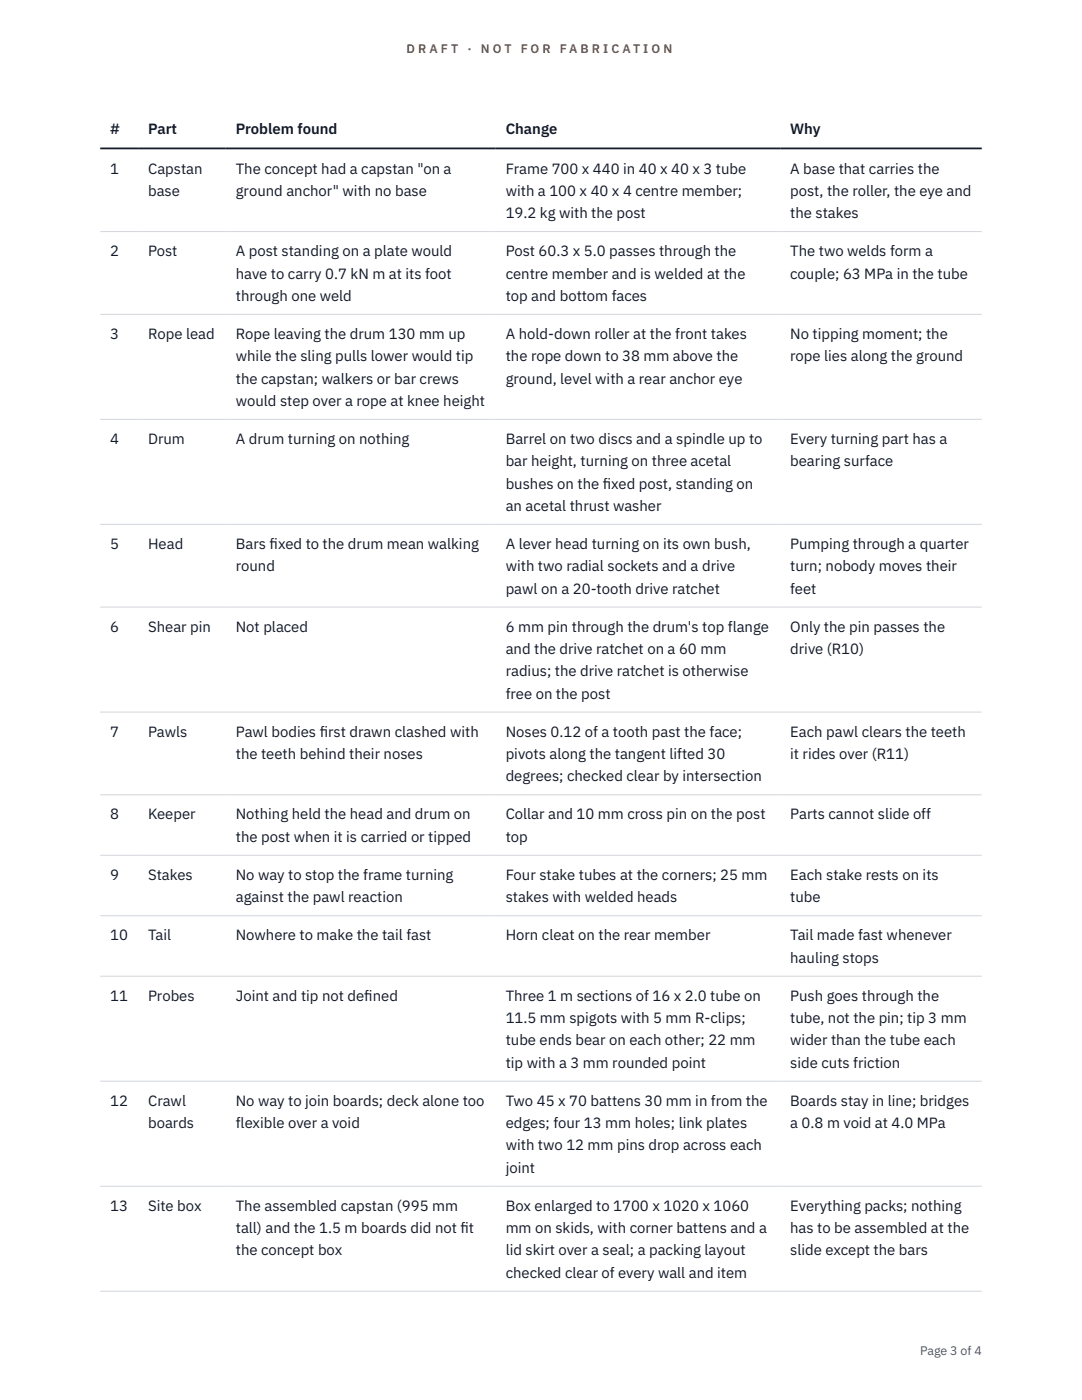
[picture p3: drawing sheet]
<svg xmlns="http://www.w3.org/2000/svg" width="216mm" height="279mm" viewBox="0 0 216 279" stroke-linecap="round" stroke-linejoin="round" font-family="sans-serif">
<defs><g id="words">
<g font-size="3" fill="#111827">
<text x="22" y="26.8">#</text>
<text x="29.6" y="26.8">Part</text>
<text x="47.1" y="26.8">Problem found</text>
<text x="100.9" y="26.8">Change</text>
<text x="157.7" y="26.8">Why</text>
<text x="22" y="34.6">1</text>
<text x="29.6" y="34.6">Capstan</text>
<text x="47.1" y="34.6">The concept had a capstan &quot;on a</text>
<text x="100.9" y="34.6">Frame 700 x 440 in 40 x 40 x 3 tube</text>
<text x="157.7" y="34.6">A base that carries the</text>
<text x="29.6" y="39.1">base</text>
<text x="47.1" y="39.1">ground anchor&quot; with no base</text>
<text x="100.9" y="39.1">with a 100 x 40 x 4 centre member;</text>
<text x="157.7" y="39.1">post, the roller, the eye and</text>
<text x="100.9" y="43.5">19.2 kg with the post</text>
<text x="157.7" y="43.5">the stakes</text>
<text x="22" y="51.1">2</text>
<text x="29.6" y="51.1">Post</text>
<text x="47.1" y="51.1">A post standing on a plate would</text>
<text x="100.9" y="51.1">Post 60.3 x 5.0 passes through the</text>
<text x="157.7" y="51.1">The two welds form a</text>
<text x="47.1" y="55.6">have to carry 0.7 kN m at its foot</text>
<text x="100.9" y="55.6">centre member and is welded at the</text>
<text x="157.7" y="55.6">couple; 63 MPa in the tube</text>
<text x="47.1" y="60">through one weld</text>
<text x="100.9" y="60">top and bottom faces</text>
<text x="22" y="67.7">3</text>
<text x="29.6" y="67.7">Rope lead</text>
<text x="47.1" y="67.7">Rope leaving the drum 130 mm up</text>
<text x="100.9" y="67.7">A hold-down roller at the front takes</text>
<text x="157.7" y="67.7">No tipping moment; the</text>
<text x="47.1" y="72.1">while the sling pulls lower would tip</text>
<text x="47.1" y="76.5">the capstan; walkers or bar crews</text>
<text x="100.9" y="72.1">the rope down to 38 mm above the</text>
<text x="100.9" y="76.5">ground, level with a rear anchor eye</text>
<text x="157.7" y="72.1">rope lies along the ground</text>
<text x="47.1" y="81">would step over a rope at knee height</text>
<text x="22" y="88.6">4</text>
<text x="29.6" y="88.6">Drum</text>
<text x="47.1" y="88.6">A drum turning on nothing</text>
<text x="100.9" y="88.6">Barrel on two discs and a spindle up to</text>
<text x="157.7" y="88.6">Every turning part has a</text>
<text x="100.9" y="93.1">bar height, turning on three acetal</text>
<text x="157.7" y="93.1">bearing surface</text>
<text x="100.9" y="97.5">bushes on the f</text>
<text x="100.9" y="101.9">an acetal thrust washer</text>
<text x="120.3" y="97.5">ixed post, standing on</text>
<text x="22" y="109.6">5</text>
<text x="29.6" y="109.6">Head</text>
<text x="47.1" y="109.6">Bars f</text>
<text x="53.8" y="109.6">ixed to the drum mean walking</text>
<text x="100.9" y="109.6">A lever head turning on its own bush,</text>
<text x="157.7" y="109.6">Pumping through a quarter</text>
<text x="47.1" y="114">round</text>
<text x="100.9" y="114">with two radial sockets and a drive</text>
<text x="100.9" y="118.5">pawl on a 20-tooth drive ratchet</text>
<text x="157.7" y="114">turn; nobody moves their</text>
<text x="157.7" y="118.5">feet</text>
<text x="22" y="126.1">6</text>
<text x="29.6" y="126.1">Shear pin</text>
<text x="47.1" y="126.1">Not placed</text>
<text x="100.9" y="126.1">6 mm pin through the drum's top flange</text>
<text x="100.9" y="130.5">and the drive ratchet on a 60 mm</text>
<text x="157.7" y="126.1">Only the pin passes the</text>
<text x="157.7" y="130.5">drive (R10)</text>
<text x="100.9" y="135">radius; the drive ratchet is otherwise</text>
<text x="100.9" y="139.4">free on the post</text>
<text x="22" y="147">7</text>
<text x="29.6" y="147">Pawls</text>
<text x="47.1" y="147">Pawl bodies f</text>
<text x="63.8" y="147">irst drawn clashed with</text>
<text x="100.9" y="147">Noses 0.12 of a tooth past the face;</text>
<text x="157.7" y="147">Each pawl clears the teeth</text>
<text x="47.1" y="151.5">the teeth behind their noses</text>
<text x="100.9" y="151.5">pivots along the tangent lifted 30</text>
<text x="100.9" y="155.9">degrees; checked clear by intersection</text>
<text x="157.7" y="151.5">it rides over (R11)</text>
<text x="22" y="163.5">8</text>
<text x="29.6" y="163.5">Keeper</text>
<text x="47.1" y="163.5">Nothing held the head and drum on</text>
<text x="47.1" y="168">the post when it is carried or tipped</text>
<text x="100.9" y="163.5">Collar and 10 mm cross pin on the post</text>
<text x="100.9" y="168">top</text>
<text x="157.7" y="163.5">Parts cannot slide off</text>
<text x="22" y="175.6">9</text>
<text x="29.6" y="175.6">Stakes</text>
<text x="47.1" y="175.6">No way to stop the frame turning</text>
<text x="100.9" y="175.6">Four stake tubes at the corners; 25 mm</text>
<text x="157.7" y="175.6">Each stake rests on its</text>
<text x="47.1" y="180.1">against the pawl reaction</text>
<text x="100.9" y="180.1">stakes with welded heads</text>
<text x="157.7" y="180.1">tube</text>
<text x="22" y="187.7">10</text>
<text x="29.6" y="187.7">Tail</text>
<text x="47.1" y="187.7">Nowhere to make the tail fast</text>
<text x="100.9" y="187.7">Horn cleat on the rear member</text>
<text x="157.7" y="187.7">Tail made fast whenever</text>
<text x="157.7" y="192.1">hauling stops</text>
<text x="22" y="199.7">11</text>
<text x="29.6" y="199.7">Probes</text>
<text x="47.1" y="199.7">Joint and tip not def</text>
<text x="72.7" y="199.7">ined</text>
<text x="100.9" y="199.7">Three 1 m sections of 16 x 2.0 tube on</text>
<text x="157.7" y="199.7">Push goes through the</text>
<text x="100.9" y="204.2">11.5 mm spigots with 5 mm R-clips;</text>
<text x="100.9" y="208.6">tube ends bear on each other; 22 mm</text>
<text x="157.7" y="204.2">tube, not the pin; tip 3 mm</text>
<text x="157.7" y="208.6">wider than the tube each</text>
<text x="100.9" y="213.1">tip with a 3 mm rounded point</text>
<text x="157.7" y="213.1">side cuts friction</text>
<text x="22" y="220.7">12</text>
<text x="29.6" y="220.7">Crawl</text>
<text x="47.1" y="220.7">No way to join boards; deck alone too</text>
<text x="100.9" y="220.7">Two 45 x 70 battens 30 mm in from the</text>
<text x="157.7" y="220.7">Boards stay in line; bridges</text>
<text x="29.6" y="225.1">boards</text>
<text x="47.1" y="225.1">flexible over a void</text>
<text x="100.9" y="225.1">edges; four 13 mm holes; link plates</text>
<text x="157.7" y="225.1">a 0.8 m void at 4.0 MPa</text>
<text x="100.9" y="229.6">with two 12 mm pins drop across each</text>
<text x="100.9" y="234">joint</text>
<text x="22" y="241.7">13</text>
<text x="29.6" y="241.7">Site box</text>
<text x="47.1" y="241.7">The assembled capstan (995 mm</text>
<text x="100.9" y="241.7">Box enlarged to 1700 x 1020 x 1060</text>
<text x="157.7" y="241.7">Everything packs; nothing</text>
<text x="47.1" y="246.1">tall) and the 1.5 m boards did not f</text>
<text x="47.1" y="250.5">the concept box</text>
<text x="91.9" y="246.1">it</text>
<text x="100.9" y="246.1">mm on skids, with corner battens and a</text>
<text x="100.9" y="250.5">lid skirt over a seal; a packing layout</text>
<text x="157.7" y="246.1">has to be assembled at the</text>
<text x="157.7" y="250.5">slide except the bars</text>
<text x="100.9" y="255">checked clear of every wall and item</text>
</g>
<g font-size="2.5" fill="#b45309">
<text x="81.1" y="10.5">D R A F T</text>
<text x="93.3" y="10.5">·</text>
<text x="95.9" y="10.5">N O T</text>
<text x="103.9" y="10.5">F O R</text>
<text x="111.7" y="10.5">F A B R I C A T I O N</text>
</g>
<text font-size="2.5" fill="#4b5563" x="183.6" y="270.3">Page 3 of 4</text>
</g></defs>
<g fill="none" stroke="#d1d5db" stroke-width=".2">
<path d="M20 46.2h175.9M20 62.7h175.9M20 83.7h175.9M20 104.6h175.9M20 121.2h175.9M20 142.1h175.9M20 158.6h175.9M20 170.7h175.9M20 182.8h175.9M20 194.8h175.9M20 215.8h175.9M20 236.7h175.9"/>
<path d="M20 257.7h175.9"/>
</g>
<path d="M20 29.6h175.9" fill="none" stroke="#111827" stroke-width=".35"/>
<use href="#words"/>
</svg>
